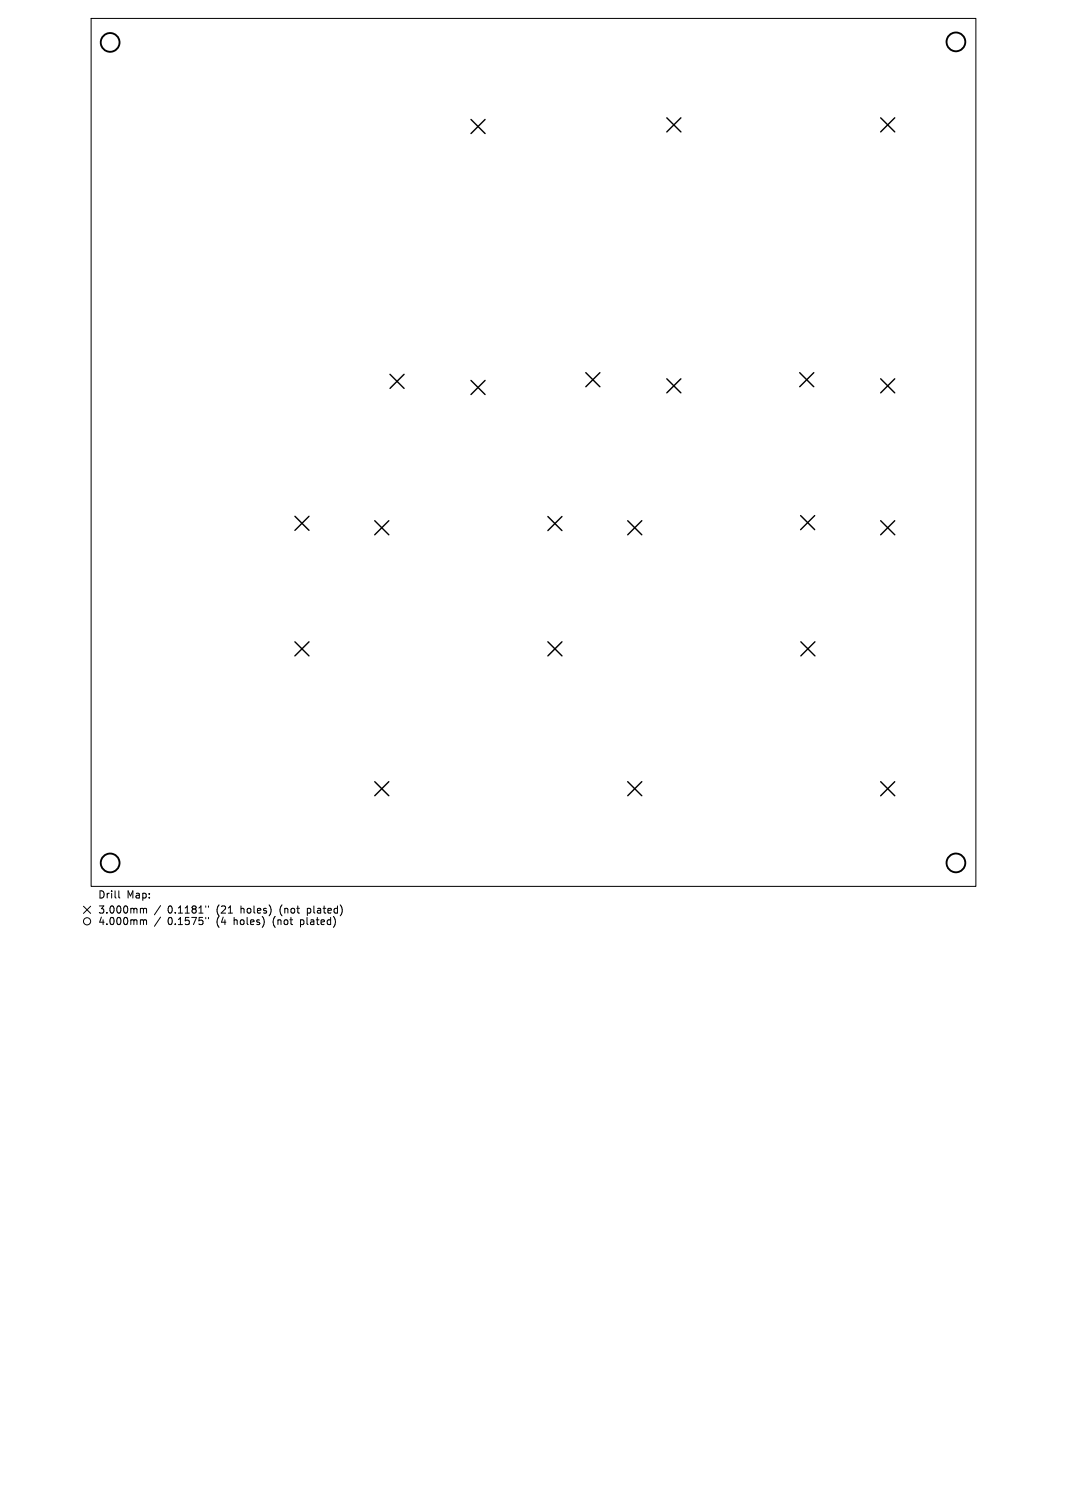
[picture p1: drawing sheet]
<svg xmlns="http://www.w3.org/2000/svg" width="297mm" height="420mm" viewBox="0 0 297 420" stroke-linecap="round" stroke-linejoin="round" font-family="sans-serif">
<defs><g id="words">
<g font-size="2.8">
<text x="27.2" y="250.5">Drill</text>
<text x="35.2" y="250.5">Map:</text>
<text x="27.2" y="254.7">3.000mm</text>
<text x="27.2" y="257.9">4.000mm</text>
<text x="46.7" y="254.7">0.1181&quot;</text>
<text x="46.7" y="257.9">0.1575&quot;</text>
<text x="60.4" y="254.7">(21</text>
<text x="60.4" y="257.9">(4</text>
<text x="65.4" y="257.9">holes)</text>
<text x="67.3" y="254.7">holes)</text>
<text x="76.4" y="257.9">(not</text>
<text x="78.3" y="254.7">(not</text>
<text x="84.2" y="257.9">plated)</text>
<text x="86.1" y="254.7">plated)</text>
</g>
</g></defs>
<g fill="none" stroke="#000" stroke-width=".28">
<path d="M25.4 5.1h246.2v241.8h-246.2zM23.2 252.4l2 2M25.2 252.4l-2 2M33.1 248.1v1.7l.3 .3M39.4 253l.5 .3M39.4 256.2l.5 .3M39.9 253.3l.3-.3 .5 .1 .1 1.2M39.9 253.3v1M39.9 256.5v1M39.9 256.5l.3-.3 .5 .1 .1 1.2M44.7 252.2l-1.7 2.6M44.7 255.4l-1.7 2.6"/>
<path d="M57.3 252.3v.4M57.3 255.5v.4M58 252.3v.4M58 255.5v.4"/>
<circle cx="24.2" cy="256.6" r="1"/>
</g>
<g fill="none" stroke="#000" stroke-width=".39">
<path d="M131.1 33.3l3.9 3.9M135 33.3l-3.9 3.9M185.6 32.8l3.9 3.9M189.5 32.8l-3.9 3.9M245.1 32.8l4 3.9M249.1 32.8l-4 3.9M108.6 104.2l3.9 4M112.5 104.2l-3.9 4M131.1 106l3.9 3.9M135 106l-3.9 3.9M163.1 103.8l3.9 3.9M167 103.8l-3.9 3.9"/>
<path d="M185.6 105.5l3.9 3.9M189.5 105.5l-3.9 3.9M222.6 103.8l3.9 3.9M226.5 103.8l-3.9 3.9M245.1 105.5l4 3.9M249.1 105.5l-4 3.9M82.1 143.8l3.9 3.9M86 143.8l-3.9 3.9M104.3 145l3.9 3.9M108.2 145l-3.9 3.9M152.5 143.9l3.9 3.9M156.4 143.9l-3.9 3.9"/>
<path d="M174.7 145l3.9 3.9M178.6 145l-3.9 3.9M222.9 143.6l3.9 3.9M226.8 143.6l-3.9 3.9M245.1 145l4 3.9M249.1 145l-4 3.9M82.1 178.7l3.9 4M86 178.7l-3.9 4M152.5 178.7l3.9 4M156.4 178.7l-3.9 4M222.9 178.7l3.9 4M226.8 178.7l-3.9 4"/>
<path d="M104.3 217.7l3.9 3.9M108.2 217.7l-3.9 3.9M174.7 217.7l3.9 3.9M178.6 217.7l-3.9 3.9M245.1 217.7l4 3.9M249.1 217.7l-4 3.9"/>
</g>
<g fill="none" stroke="#000" stroke-width=".52">
<circle cx="30.7" cy="11.8" r="2.61"/>
<circle cx="266.1" cy="11.7" r="2.61"/>
<circle cx="30.7" cy="240.3" r="2.61"/>
<circle cx="266.1" cy="240.3" r="2.61"/>
</g>
<use href="#words"/>
</svg>
